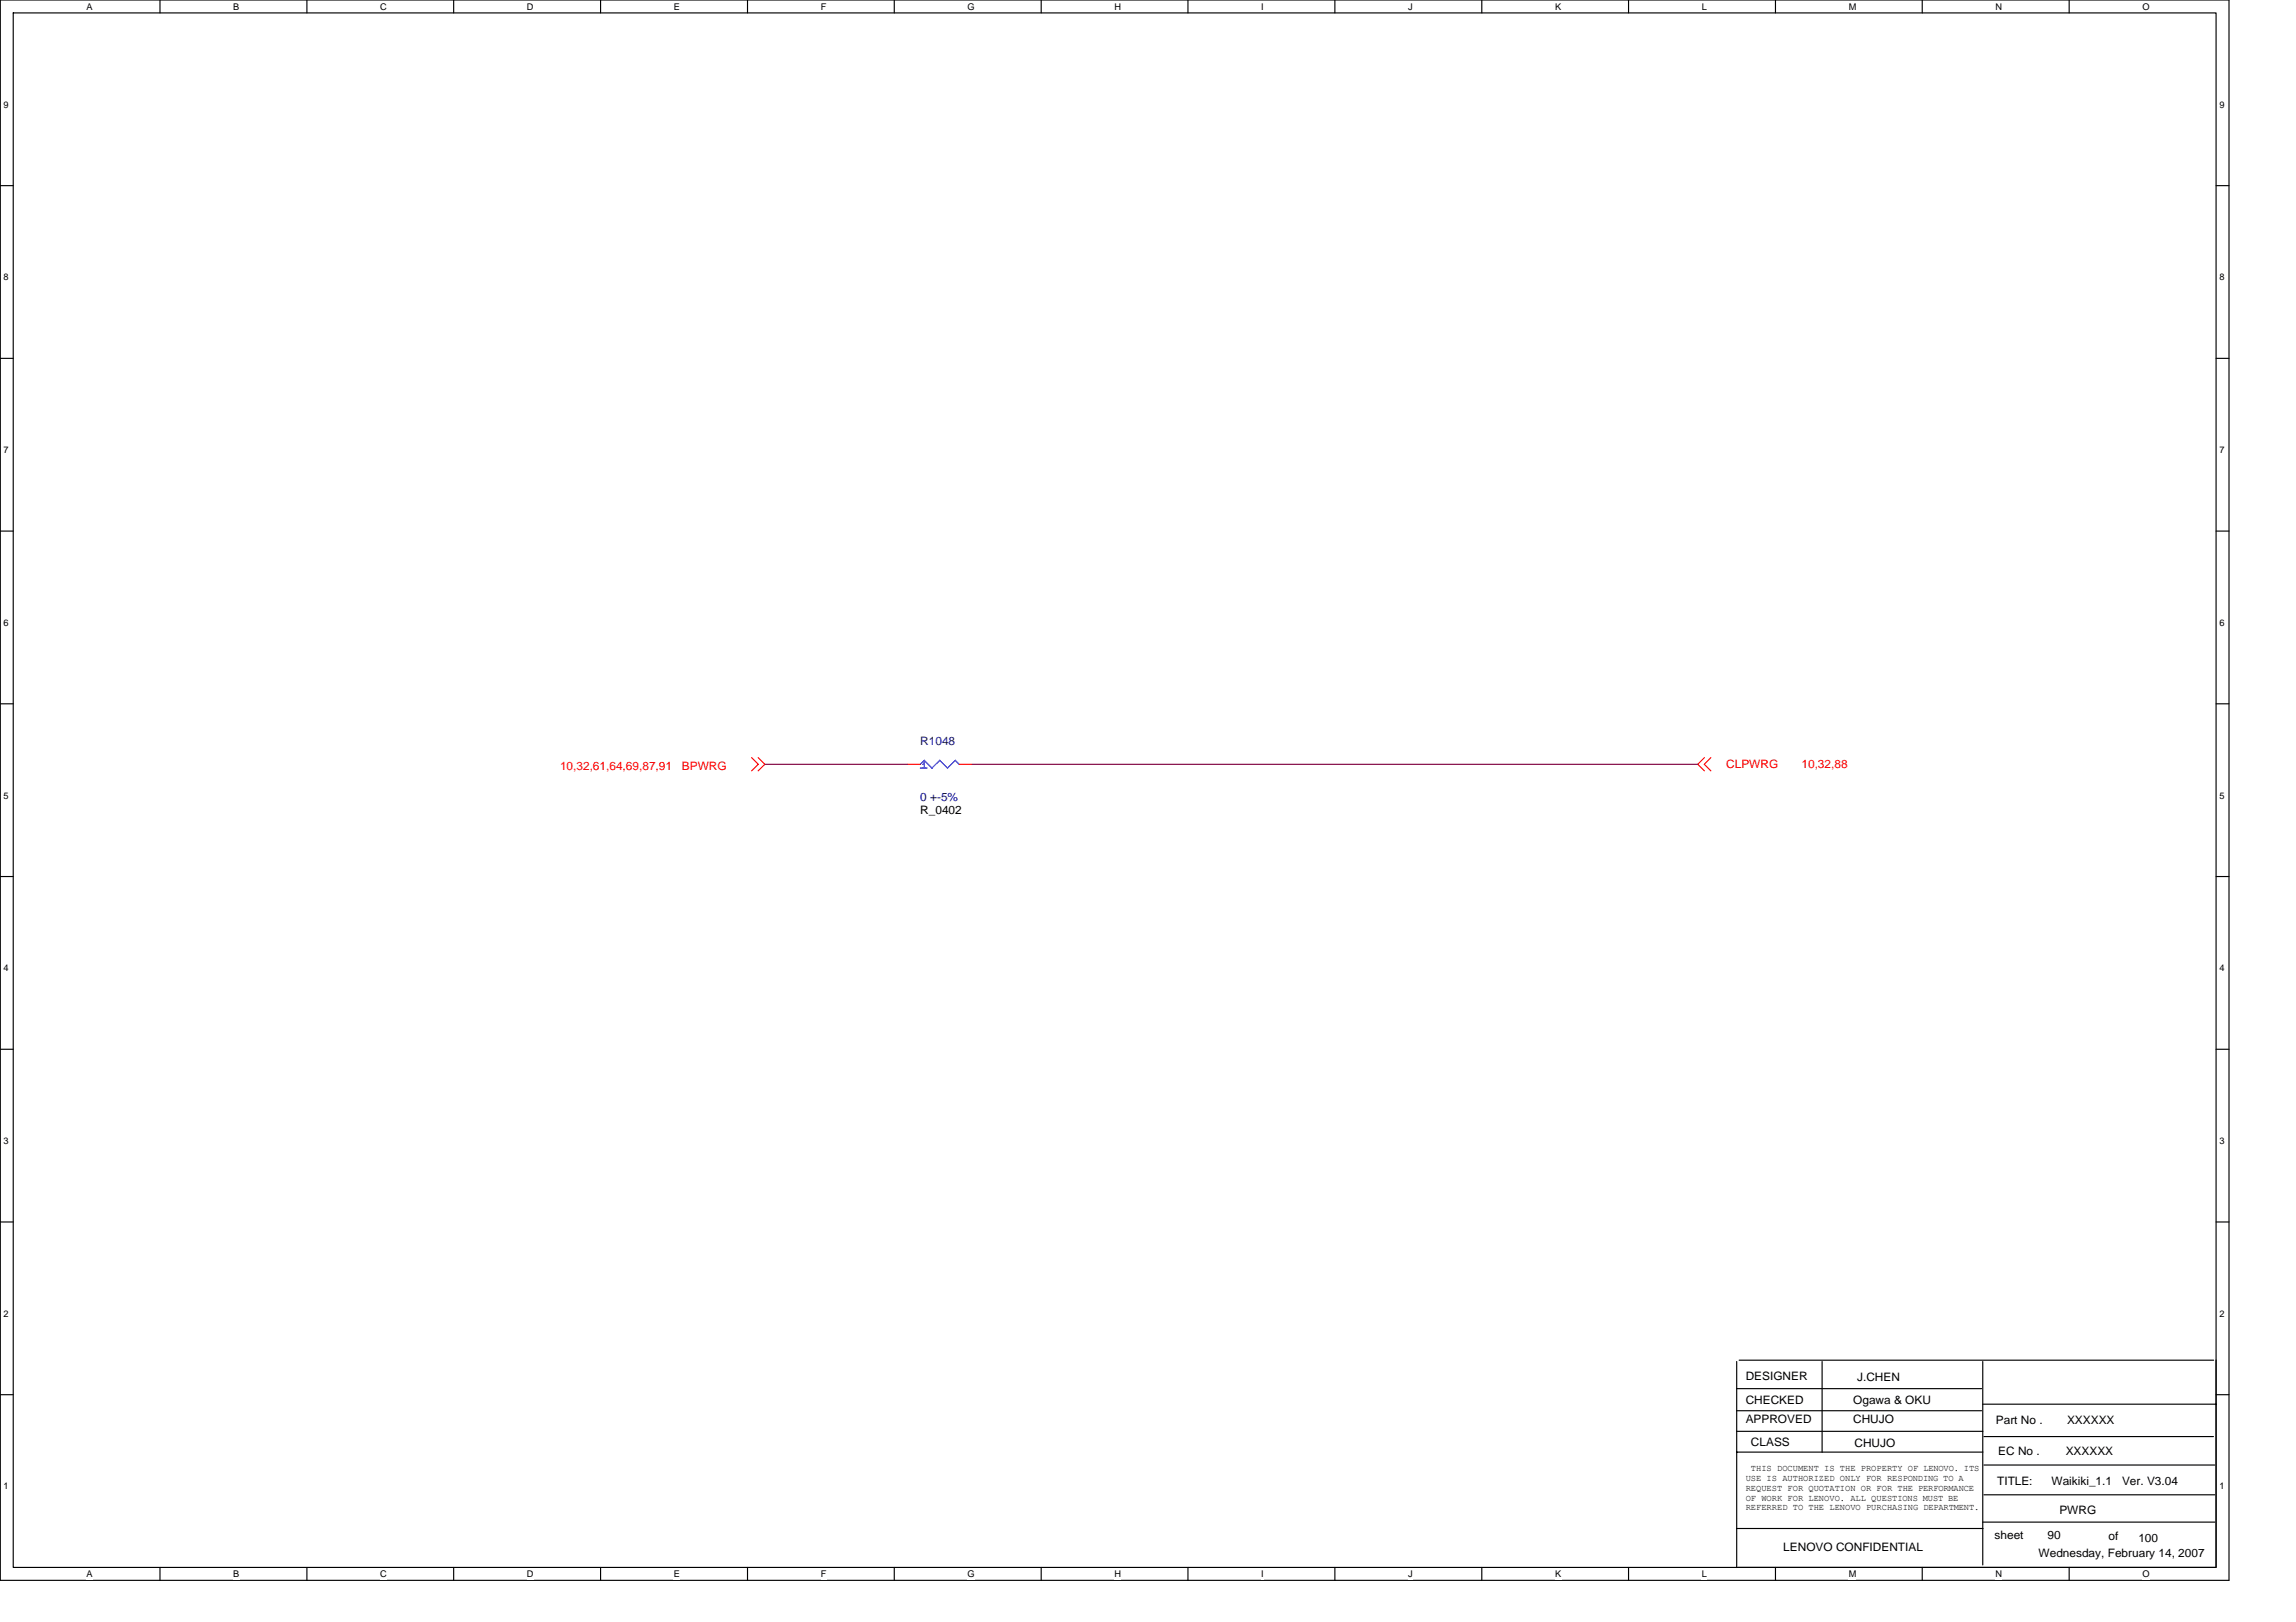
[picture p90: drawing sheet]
<svg xmlns="http://www.w3.org/2000/svg" width="297mm" height="210mm" viewBox="0 0 297 210" stroke-linecap="round" stroke-linejoin="round" font-family="sans-serif">
<defs><g id="words">
<g font-size="1.5" fill="#f00">
<text x="72.5" y="99.6">10,32,61,64,69,87,91</text>
<text x="88.2" y="99.6">BPWRG</text>
<text x="223.3" y="99.4">CLPWRG</text>
<text x="233.1" y="99.4">10,32,88</text>
</g>
<g font-size="1.5" fill="#000080">
<text x="119.1" y="96.4">R1048</text>
<text x="119.1" y="103.6">0 +-5%</text>
</g>
<g font-size="1.5">
<text x="119.1" y="105.3">R_0402</text>
<text x="225.8" y="178.5">DESIGNER</text>
<text x="240.3" y="178.7">J.CHEN</text>
<text x="225.8" y="181.7">CHECKED</text>
<text x="225.8" y="184.1">APPROVED</text>
<text x="239.8" y="181.7">Ogawa &amp; OKU</text>
<text x="239.8" y="184.1">CHUJO</text>
<text x="258.2" y="184.3">Part No .</text>
<text x="267.4" y="184.3">XXXXXX</text>
<text x="226.5" y="187.1">CLASS</text>
<text x="239.9" y="187.3">CHUJO</text>
<text x="258.5" y="188.3">EC No .</text>
<text x="267.2" y="188.3">XXXXXX</text>
<text x="258.4" y="192.1">TITLE:</text>
<text x="265.4" y="192.1">Waikiki_1.1</text>
<text x="266.4" y="196">PWRG</text>
<text x="274.5" y="192.1">Ver. V3.04</text>
<text x="230.7" y="200.7">LENOVO CONFIDENTIAL</text>
<text x="258" y="199.2">sheet</text>
<text x="263.7" y="201.5">Wednesday, February 14, 2007</text>
<text x="264.9" y="199.2">90</text>
<text x="272.8" y="199.3">of</text>
<text x="276.6" y="199.5">100</text>
</g>
<g font-size="1.2">
<text x="11.2" y="1.3">A</text>
<text x="30.2" y="1.3">B</text>
<text x="49.2" y="1.3">C</text>
<text x="68.2" y="1.3">D</text>
<text x="87.2" y="1.3">E</text>
<text x="106.2" y="1.3">F</text>
<text x="125.2" y="1.3">G</text>
<text x="144.2" y="1.3">H</text>
<text x="163.2" y="1.3">I</text>
<text x="182.2" y="1.3">J</text>
<text x="201.2" y="1.3">K</text>
<text x="220.2" y="1.3">L</text>
<text x="239.2" y="1.3">M</text>
<text x="258.2" y="1.3">N</text>
<text x="277.2" y="1.3">O</text>
<text x=".5" y="13.9">9</text>
<text x="287.1" y="13.9">9</text>
<text x=".5" y="36.3">8</text>
<text x="287.1" y="36.3">8</text>
<text x=".5" y="58.6">7</text>
<text x="287.1" y="58.6">7</text>
<text x=".5" y="81">6</text>
<text x="287.1" y="81">6</text>
<text x=".5" y="103.3">5</text>
<text x="287.1" y="103.3">5</text>
<text x=".5" y="125.7">4</text>
<text x="287.1" y="125.7">4</text>
<text x=".5" y="148">3</text>
<text x="287.1" y="148">3</text>
<text x=".5" y="170.4">2</text>
<text x="287.1" y="170.4">2</text>
<text x="225.8" y="191.6">USE IS AUTHORIZED ONLY FOR RESPONDING TO A</text>
<text x="226.5" y="190.4">THIS DOCUMENT IS THE PROPERTY OF LENOVO. ITS</text>
<text x=".5" y="192.7">1</text>
<text x="225.8" y="192.9">REQUEST FOR QUOTATION OR FOR THE PERFORMANCE</text>
<text x="225.8" y="194.2">OF WORK FOR LENOVO. ALL QUESTIONS MUST BE</text>
<text x="225.8" y="195.5">REFERRED TO THE LENOVO PURCHASING DEPARTMENT.</text>
<text x="287.1" y="192.7">1</text>
<text x="11.2" y="204.1">A</text>
<text x="30.2" y="204.1">B</text>
<text x="49.2" y="204.1">C</text>
<text x="68.2" y="204.1">D</text>
<text x="87.2" y="204.1">E</text>
<text x="106.2" y="204.1">F</text>
<text x="125.2" y="204.1">G</text>
<text x="144.2" y="204.1">H</text>
<text x="163.2" y="204.1">I</text>
<text x="182.2" y="204.1">J</text>
<text x="201.2" y="204.1">K</text>
<text x="220.2" y="204.1">L</text>
<text x="239.2" y="204.1">M</text>
<text x="258.2" y="204.1">N</text>
<text x="277.2" y="204.1">O</text>
</g>
</g></defs>
<path d="M0 0h288.4v204.5h-288.4zM1.7 1.7h285v201.1h-285z" fill="none" stroke="#000" stroke-width=".15"/>
<g fill="#fff">
<path d="M11.2 .2h.8v1.3h-.8z"/>
<path d="M11.2 203h.8v1.4h-.8z"/>
</g>
<path d="M20.7 0v1.7M20.7 202.8v1.7" fill="none" stroke="#000" stroke-width=".15"/>
<g fill="#fff">
<path d="M30.2 .2h.8v1.3h-.8z"/>
<path d="M30.2 203h.8v1.4h-.8z"/>
</g>
<path d="M39.7 0v1.7M39.7 202.8v1.7" fill="none" stroke="#000" stroke-width=".15"/>
<g fill="#fff">
<path d="M49.2 .2h.8v1.3h-.8z"/>
<path d="M49.2 203h.8v1.4h-.8z"/>
</g>
<path d="M58.7 0v1.7M58.7 202.8v1.7" fill="none" stroke="#000" stroke-width=".15"/>
<g fill="#fff">
<path d="M68.2 .2h.8v1.3h-.8z"/>
<path d="M68.2 203h.8v1.4h-.8z"/>
</g>
<path d="M77.7 0v1.7M77.7 202.8v1.7" fill="none" stroke="#000" stroke-width=".15"/>
<g fill="#fff">
<path d="M87.2 .2h.8v1.3h-.8z"/>
<path d="M87.2 203h.8v1.4h-.8z"/>
</g>
<path d="M96.7 0v1.7M96.7 202.8v1.7" fill="none" stroke="#000" stroke-width=".15"/>
<g fill="#fff">
<path d="M106.2 .2h.7v1.3h-.7z"/>
<path d="M106.2 203h.7v1.4h-.7z"/>
</g>
<path d="M115.7 0v1.7M115.7 202.8v1.7" fill="none" stroke="#000" stroke-width=".15"/>
<g fill="#fff">
<path d="M125.2 .2h.9v1.3h-.9z"/>
<path d="M125.2 203h.9v1.4h-.9z"/>
</g>
<path d="M134.7 0v1.7M134.7 202.8v1.7" fill="none" stroke="#000" stroke-width=".15"/>
<g fill="#fff">
<path d="M144.2 .2h.8v1.3h-.8z"/>
<path d="M144.2 203h.8v1.4h-.8z"/>
</g>
<path d="M153.7 0v1.7M153.7 202.8v1.7" fill="none" stroke="#000" stroke-width=".15"/>
<g fill="#fff">
<path d="M163.2 .2h.3v1.3h-.3z"/>
<path d="M163.2 203h.3v1.4h-.3z"/>
</g>
<path d="M172.7 0v1.7M172.7 202.8v1.7" fill="none" stroke="#000" stroke-width=".15"/>
<g fill="#fff">
<path d="M182.2 .2h.6v1.3h-.6z"/>
<path d="M182.2 203h.6v1.4h-.6z"/>
</g>
<path d="M191.7 0v1.7M191.7 202.8v1.7" fill="none" stroke="#000" stroke-width=".15"/>
<g fill="#fff">
<path d="M201.2 .2h.8v1.3h-.8z"/>
<path d="M201.2 203h.8v1.4h-.8z"/>
</g>
<path d="M210.7 0v1.7M210.7 202.8v1.7" fill="none" stroke="#000" stroke-width=".15"/>
<g fill="#fff">
<path d="M220.2 .2h.6v1.3h-.6z"/>
<path d="M220.2 203h.6v1.4h-.6z"/>
</g>
<path d="M229.7 0v1.7M229.7 202.8v1.7" fill="none" stroke="#000" stroke-width=".15"/>
<g fill="#fff">
<path d="M239.2 .2h.9v1.3h-.9z"/>
<path d="M239.2 203h.9v1.4h-.9z"/>
</g>
<path d="M248.7 0v1.7M248.7 202.8v1.7" fill="none" stroke="#000" stroke-width=".15"/>
<g fill="#fff">
<path d="M258.2 .2h.8v1.3h-.8z"/>
<path d="M258.2 203h.8v1.4h-.8z"/>
</g>
<path d="M267.7 0v1.7M267.7 202.8v1.7" fill="none" stroke="#000" stroke-width=".15"/>
<g fill="#fff">
<path d="M277.2 .2h.9v1.3h-.9z"/>
<path d="M277.2 203h.9v1.4h-.9z"/>
<path d="M.5 12.8h.6v1.4h-.6z"/>
<path d="M287.1 12.8h.7v1.4h-.7z"/>
<path d="M.5 35.2h.6v1.3h-.6z"/>
<path d="M287.1 35.2h.7v1.3h-.7z"/>
</g>
<path d="M0 24h1.7M286.7 24h1.7" fill="none" stroke="#000" stroke-width=".15"/>
<g fill="#fff">
<path d="M.5 57.6h.6v1.3h-.6z"/>
<path d="M287.1 57.6h.7v1.3h-.7z"/>
</g>
<path d="M0 46.4h1.7M286.7 46.4h1.7" fill="none" stroke="#000" stroke-width=".15"/>
<g fill="#fff">
<path d="M.5 79.9h.6v1.3h-.6z"/>
<path d="M287.1 79.9h.7v1.3h-.7z"/>
</g>
<path d="M0 68.7h1.7M286.7 68.7h1.7" fill="none" stroke="#000" stroke-width=".15"/>
<g fill="#fff">
<path d="M.5 102.3h.6v1.3h-.6z"/>
<path d="M287.1 102.3h.7v1.3h-.7z"/>
</g>
<path d="M0 91.1h1.7M286.7 91.1h1.7" fill="none" stroke="#000" stroke-width=".15"/>
<g fill="#fff">
<path d="M.5 124.6h.6v1.3h-.6z"/>
<path d="M287.1 124.6h.7v1.3h-.7z"/>
</g>
<path d="M0 113.4h1.7M286.7 113.4h1.7" fill="none" stroke="#000" stroke-width=".15"/>
<g fill="#fff">
<path d="M.5 147h.6v1.3h-.6z"/>
<path d="M287.1 147h.7v1.3h-.7z"/>
</g>
<path d="M0 135.8h1.7M286.7 135.8h1.7" fill="none" stroke="#000" stroke-width=".15"/>
<g fill="#fff">
<path d="M.5 169.3h.6v1.3h-.6z"/>
<path d="M287.1 169.3h.7v1.3h-.7z"/>
</g>
<path d="M0 158.1h1.7M286.7 158.1h1.7" fill="none" stroke="#000" stroke-width=".15"/>
<g fill="#fff">
<path d="M.5 191.7h.6v1.3h-.6z"/>
<path d="M287.1 191.7h.7v1.3h-.7z"/>
</g>
<g fill="none" stroke="#000" stroke-width=".15">
<path d="M224.7 179.7h31.7M224.7 176.2v26.7M225 176h61.4M235.7 176.2v11.7M256.5 176.2v26.3M286.7 176v26.8M0 180.5h1.7M224.7 182.6h31.7M224.7 185.2h31.8M224.7 187.9h31.8M224.7 197.8h31.8M256.5 181.7h30.2"/>
<path d="M256.5 197h30.1M256.7 189.6h29.8M256.7 185.9h29.7M256.7 193.4h29.8M286.7 180.5h1.7M224.8 202.8h61.7"/>
</g>
<path d="M97.2 98l.9 .9-.9 .9M98.1 98l.9 .9-.9 .9M117.4 98.9h1.7M124.1 98.9h1.7M220.5 98l-.9 .9 .9 .9M221.3 98l-.8 .9 .8 .9" fill="none" stroke="#f00" stroke-width=".15"/>
<path d="M119.1 98.9l.5-.5 1 1M119.1 99.4h.8M119.6 98.7v.7M119.6 98.7l-.2 .2M121.6 98.4l1 1M121.6 98.4l-1 1M123.6 98.4l.5 .5M123.6 98.4l-1 1" fill="none" stroke="#00f" stroke-width=".15"/>
<path d="M99 98.9h18.4M125.8 98.9h93.9" fill="none" stroke="#800040" stroke-width=".15"/>
<use href="#words"/>
</svg>
